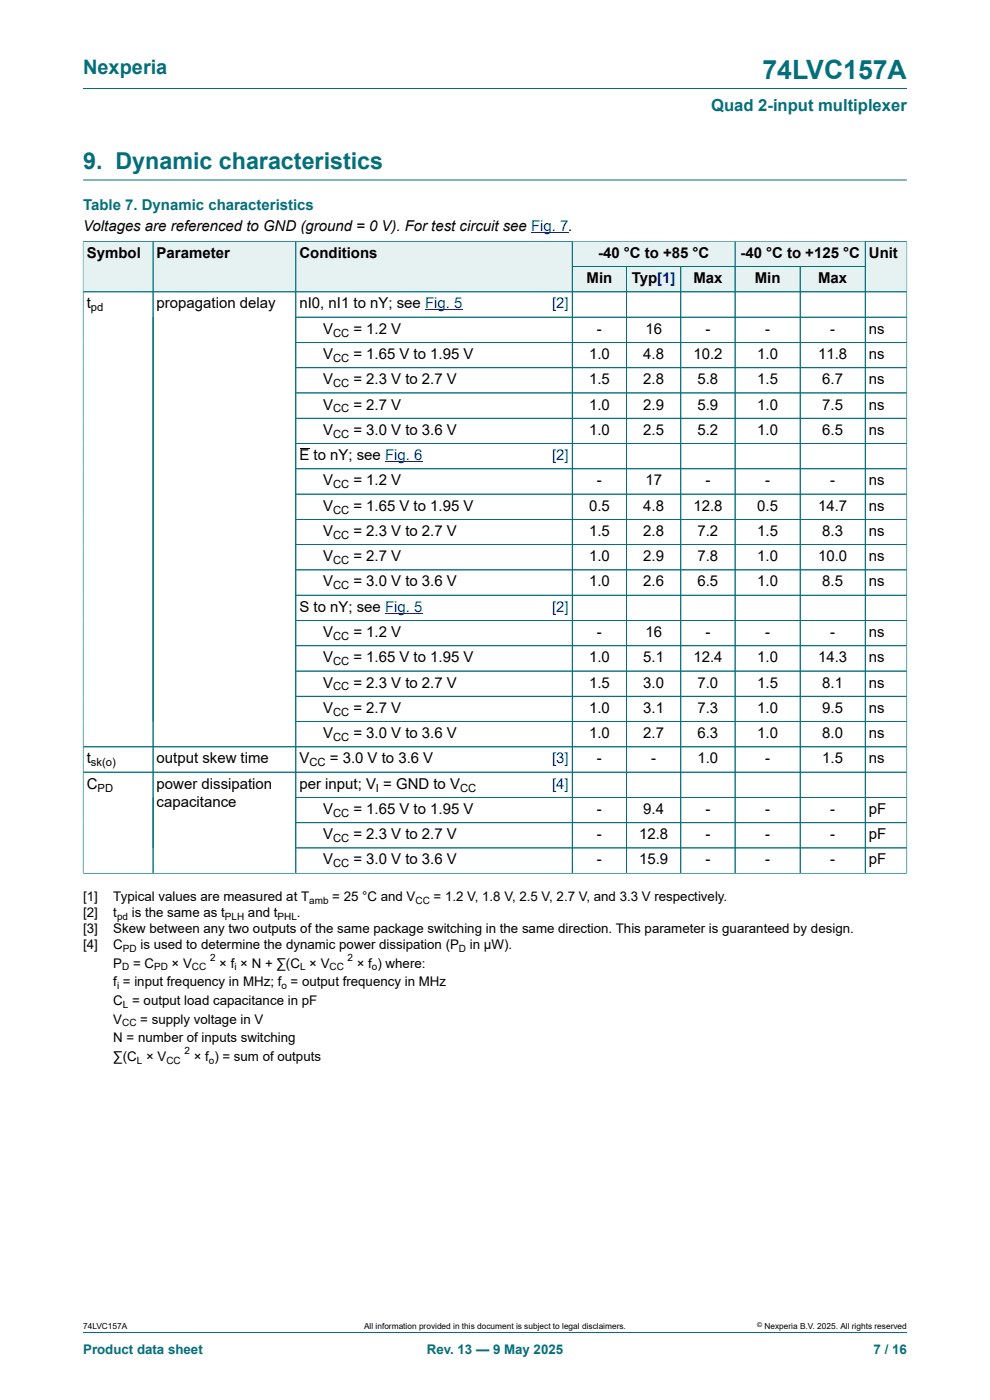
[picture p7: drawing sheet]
<svg xmlns="http://www.w3.org/2000/svg" width="210mm" height="297mm" viewBox="0 0 210 297" stroke-linecap="round" stroke-linejoin="round" font-family="sans-serif">
<defs><g id="words">
<text font-size="5.6" fill="#036f7b" x="161.7" y="16.8">74LVC157A</text>
<text font-size="4.9" fill="#036f7b" x="17.6" y="35.9">9. Dynamic characteristics</text>
<text font-size="4.2" fill="#036f7b" x="17.6" y="15.6">Nexperia</text>
<text font-size="3.5" fill="#036f7b" x="150.9" y="23.7">Quad 2-input multiplexer</text>
<text font-size="3.2" fill="#036f7b" x="17.6" y="44.5">Table 7. Dynamic characteristics</text>
<g font-size="3.2">
<text x="17.6" y="49.1">Voltages are referenced to GND (ground = 0 V). For test circuit see Fig. 7.</text>
<text x="18.4" y="54.7">Symbol</text>
<text x="33.2" y="54.7">Parameter</text>
<text x="63.5" y="54.7">Conditions</text>
<text x="126.9" y="54.7">-40 °C to +85 °C</text>
<text x="157" y="54.7">-40 °C to +125 °C</text>
<text x="184.3" y="54.7">Unit</text>
<text x="18.4" y="65.4">t</text>
<text x="33.2" y="65.4">propagation delay</text>
<text x="63.5" y="65.4">nI0, nI1 to nY; see Fig. 5</text>
<text x="124.4" y="60.1">Min</text>
<text x="134" y="60.1">Typ[1]</text>
<text x="147.1" y="60.1">Max</text>
<text x="160.1" y="60.1">Min</text>
<text x="173.5" y="60.1">Max</text>
<text x="68.5" y="70.8">V</text>
<text x="75" y="70.8">= 1.2 V</text>
<text x="126.6" y="70.8">-</text>
<text x="136.9" y="70.8">16</text>
<text x="149.6" y="70.8">-</text>
<text x="162.3" y="70.8">-</text>
<text x="176.1" y="70.8">-</text>
<text x="184.3" y="70.8">ns</text>
<text x="68.5" y="76.1">V</text>
<text x="75" y="76.1">= 1.65 V to 1.95 V</text>
<text x="124.9" y="76.1">1.0</text>
<text x="136.5" y="76.1">4.8</text>
<text x="147.1" y="76.1">10.2</text>
<text x="160.6" y="76.1">1.0</text>
<text x="173.5" y="76.1">11.8</text>
<text x="184.3" y="76.1">ns</text>
<text x="68.5" y="81.5">V</text>
<text x="75" y="81.5">= 2.3 V to 2.7 V</text>
<text x="124.9" y="81.5">1.5</text>
<text x="136.5" y="81.5">2.8</text>
<text x="148" y="81.5">5.8</text>
<text x="160.6" y="81.5">1.5</text>
<text x="174.4" y="81.5">6.7</text>
<text x="184.3" y="81.5">ns</text>
<text x="68.5" y="86.9">V</text>
<text x="75" y="86.9">= 2.7 V</text>
<text x="124.9" y="86.9">1.0</text>
<text x="136.5" y="86.9">2.9</text>
<text x="148" y="86.9">5.9</text>
<text x="160.6" y="86.9">1.0</text>
<text x="174.4" y="86.9">7.5</text>
<text x="184.3" y="86.9">ns</text>
<text x="68.5" y="92.2">V</text>
<text x="75" y="92.2">= 3.0 V to 3.6 V</text>
<text x="124.9" y="92.2">1.0</text>
<text x="136.5" y="92.2">2.5</text>
<text x="148" y="92.2">5.2</text>
<text x="160.6" y="92.2">1.0</text>
<text x="174.4" y="92.2">6.5</text>
<text x="184.3" y="92.2">ns</text>
<text x="63.5" y="97.6">E to nY; see Fig. 6</text>
<text x="68.5" y="103">V</text>
<text x="75" y="103">= 1.2 V</text>
<text x="126.6" y="103">-</text>
<text x="136.9" y="103">17</text>
<text x="149.6" y="103">-</text>
<text x="162.3" y="103">-</text>
<text x="176.1" y="103">-</text>
<text x="184.3" y="103">ns</text>
<text x="68.5" y="108.3">V</text>
<text x="68.5" y="113.7">V</text>
<text x="75" y="108.3">= 1.65 V to 1.95 V</text>
<text x="75" y="113.7">= 2.3 V to 2.7 V</text>
<text x="124.9" y="108.3">0.5</text>
<text x="124.9" y="113.7">1.5</text>
<text x="136.5" y="108.3">4.8</text>
<text x="136.5" y="113.7">2.8</text>
<text x="147.1" y="108.3">12.8</text>
<text x="148" y="113.7">7.2</text>
<text x="160.6" y="108.3">0.5</text>
<text x="160.6" y="113.7">1.5</text>
<text x="173.5" y="108.3">14.7</text>
<text x="174.4" y="113.7">8.3</text>
<text x="184.3" y="108.3">ns</text>
<text x="184.3" y="113.7">ns</text>
<text x="68.5" y="119">V</text>
<text x="75" y="119">= 2.7 V</text>
<text x="124.9" y="119">1.0</text>
<text x="136.5" y="119">2.9</text>
<text x="148" y="119">7.8</text>
<text x="160.6" y="119">1.0</text>
<text x="173.5" y="119">10.0</text>
<text x="184.3" y="119">ns</text>
<text x="68.5" y="124.4">V</text>
<text x="75" y="124.4">= 3.0 V to 3.6 V</text>
<text x="124.9" y="124.4">1.0</text>
<text x="136.5" y="124.4">2.6</text>
<text x="148" y="124.4">6.5</text>
<text x="160.6" y="124.4">1.0</text>
<text x="174.4" y="124.4">8.5</text>
<text x="184.3" y="124.4">ns</text>
<text x="63.5" y="129.8">S to nY; see Fig. 5</text>
<text x="68.5" y="135.1">V</text>
<text x="75" y="135.1">= 1.2 V</text>
<text x="126.6" y="135.1">-</text>
<text x="136.9" y="135.1">16</text>
<text x="149.6" y="135.1">-</text>
<text x="162.3" y="135.1">-</text>
<text x="176.1" y="135.1">-</text>
<text x="184.3" y="135.1">ns</text>
<text x="68.5" y="140.5">V</text>
<text x="75" y="140.5">= 1.65 V to 1.95 V</text>
<text x="124.9" y="140.5">1.0</text>
<text x="136.5" y="140.5">5.1</text>
<text x="147.1" y="140.5">12.4</text>
<text x="160.6" y="140.5">1.0</text>
<text x="173.5" y="140.5">14.3</text>
<text x="184.3" y="140.5">ns</text>
<text x="68.5" y="145.9">V</text>
<text x="75" y="145.9">= 2.3 V to 2.7 V</text>
<text x="124.9" y="145.9">1.5</text>
<text x="136.5" y="145.9">3.0</text>
<text x="148" y="145.9">7.0</text>
<text x="160.6" y="145.9">1.5</text>
<text x="174.4" y="145.9">8.1</text>
<text x="184.3" y="145.9">ns</text>
<text x="68.5" y="151.2">V</text>
<text x="75" y="151.2">= 2.7 V</text>
<text x="124.9" y="151.2">1.0</text>
<text x="136.5" y="151.2">3.1</text>
<text x="148" y="151.2">7.3</text>
<text x="160.6" y="151.2">1.0</text>
<text x="174.4" y="151.2">9.5</text>
<text x="184.3" y="151.2">ns</text>
<text x="18.4" y="161.9">t</text>
<text x="33.2" y="161.9">output skew time</text>
<text x="63.5" y="161.9">V</text>
<text x="68.5" y="156.6">V</text>
<text x="70" y="161.9">= 3.0 V to 3.6 V</text>
<text x="75" y="156.6">= 3.0 V to 3.6 V</text>
<text x="124.9" y="156.6">1.0</text>
<text x="126.6" y="161.9">-</text>
<text x="136.5" y="156.6">2.7</text>
<text x="138.1" y="161.9">-</text>
<text x="148" y="156.6">6.3</text>
<text x="148" y="161.9">1.0</text>
<text x="160.6" y="156.6">1.0</text>
<text x="162.3" y="161.9">-</text>
<text x="174.4" y="156.6">8.0</text>
<text x="174.4" y="161.9">1.5</text>
<text x="184.3" y="156.6">ns</text>
<text x="184.3" y="161.9">ns</text>
<text x="18.4" y="167.3">C</text>
<text x="33.2" y="167.3">power dissipation</text>
<text x="63.5" y="167.3">per input; V = GND to V</text>
<text x="33.2" y="171.1">capacitance</text>
<text x="68.5" y="172.7">V</text>
<text x="75" y="172.7">= 1.65 V to 1.95 V</text>
<text x="126.6" y="172.7">-</text>
<text x="136.5" y="172.7">9.4</text>
<text x="149.6" y="172.7">-</text>
<text x="162.3" y="172.7">-</text>
<text x="176.1" y="172.7">-</text>
<text x="184.3" y="172.7">pF</text>
<text x="68.5" y="178">V</text>
<text x="75" y="178">= 2.3 V to 2.7 V</text>
<text x="126.6" y="178">-</text>
<text x="135.6" y="178">12.8</text>
<text x="149.6" y="178">-</text>
<text x="162.3" y="178">-</text>
<text x="176.1" y="178">-</text>
<text x="184.3" y="178">pF</text>
<text x="68.5" y="183.4">V</text>
<text x="75" y="183.4">= 3.0 V to 3.6 V</text>
<text x="126.6" y="183.4">-</text>
<text x="135.6" y="183.4">15.9</text>
<text x="149.6" y="183.4">-</text>
<text x="162.3" y="183.4">-</text>
<text x="176.1" y="183.4">-</text>
<text x="184.3" y="183.4">pF</text>
</g>
<g font-size="3.2" fill="#00f">
<text x="117.1" y="65.4">[2]</text>
<text x="117.1" y="97.6">[2]</text>
<text x="117.1" y="129.8">[2]</text>
<text x="117.1" y="161.9">[3]</text>
<text x="117.1" y="167.3">[4]</text>
</g>
<g font-size="2.8">
<text x="17.6" y="191.2">[1]</text>
<text x="24" y="191.2">Typical values are measured at T</text>
<text x="70.5" y="191.2">= 25 °C and V</text>
<text x="92" y="191.2">= 1.2 V, 1.8 V, 2.5 V, 2.7 V, and 3.3 V respectively.</text>
<text x="17.6" y="194.6">[2]</text>
<text x="17.6" y="198">[3]</text>
<text x="24" y="194.6">t</text>
<text x="24" y="198">Skew between any two outputs of the same package switching in the same direction. This parameter is guaranteed by design.</text>
<text x="28" y="194.6">is the same as t</text>
<text x="52.6" y="194.6">and t</text>
<text x="63" y="194.6">.</text>
<text x="17.6" y="201.4">[4]</text>
<text x="24" y="201.4">C</text>
<text x="29.8" y="201.4">is used to determine the dynamic power dissipation (P</text>
<text x="99.7" y="201.4">in μW).</text>
<text x="24" y="205.3">P</text>
<text x="24" y="209.3">f = input frequency in MHz; f = output frequency in MHz</text>
<text x="28.2" y="205.3">= C</text>
<text x="36.4" y="205.3">× V</text>
<text x="46.5" y="205.3">× f × N + ∑(C × V</text>
<text x="75.7" y="205.3">× f ) where:</text>
<text x="24" y="213.2">C = output load capacitance in pF</text>
<text x="24" y="217.2">V</text>
<text x="24" y="221.1">N = number of inputs switching</text>
<text x="29.8" y="217.2">= supply voltage in V</text>
<text x="24" y="225.1">∑(C × V</text>
<text x="41.1" y="225.1">× f ) = sum of outputs</text>
</g>
<g font-size="2.8" fill="#036f7b">
<text x="17.6" y="287.2">Product data sheet</text>
<text x="90.5" y="287.2">Rev. 13 — 9 May 2025</text>
<text x="185.3" y="287.2">7 / 16</text>
</g>
<g font-size="2.4">
<text x="19.3" y="66">pd</text>
<text x="70.6" y="71.4">CC</text>
<text x="70.6" y="76.8">CC</text>
<text x="70.6" y="82.1">CC</text>
<text x="70.6" y="87.5">CC</text>
<text x="70.6" y="92.9">CC</text>
<text x="70.6" y="103.6">CC</text>
<text x="70.6" y="108.9">CC</text>
<text x="70.6" y="114.3">CC</text>
<text x="70.6" y="119.7">CC</text>
<text x="70.6" y="125">CC</text>
<text x="70.6" y="135.8">CC</text>
<text x="70.6" y="141.1">CC</text>
<text x="70.6" y="146.5">CC</text>
<text x="70.6" y="151.8">CC</text>
<text x="70.6" y="157.2">CC</text>
<text x="19.3" y="162.6">sk(o)</text>
<text x="20.7" y="167.9">PD</text>
<text x="65.6" y="162.6">CC</text>
<text x="79.8" y="167.9">I</text>
<text x="97.6" y="167.9">CC</text>
<text x="70.6" y="173.3">CC</text>
<text x="70.6" y="178.6">CC</text>
<text x="70.6" y="184">CC</text>
</g>
<g font-size="2.1">
<text x="65.6" y="191.8">amb</text>
<text x="88.1" y="191.8">CC</text>
<text x="24.8" y="195.1">pd</text>
<text x="47.7" y="195.1">PLH</text>
<text x="58.9" y="195.1">PHL</text>
<text x="26.1" y="201.9">PD</text>
<text x="44.6" y="203.9">2</text>
<text x="73.7" y="203.9">2</text>
<text x="97.4" y="201.9">D</text>
<text x="24.8" y="209.8">i</text>
<text x="25.9" y="205.9">D</text>
<text x="32.7" y="205.9">PD</text>
<text x="40.7" y="205.9">CC</text>
<text x="49.7" y="205.9">i</text>
<text x="59.7" y="209.8">o</text>
<text x="63.6" y="205.9">L</text>
<text x="69.9" y="205.9">CC</text>
<text x="78.9" y="205.9">o</text>
<text x="26.1" y="213.8">L</text>
<text x="25.9" y="217.7">CC</text>
<text x="29" y="225.6">L</text>
<text x="35.3" y="225.6">CC</text>
<text x="39.1" y="223.6">2</text>
<text x="44.3" y="225.6">o</text>
</g>
<g font-size="1.8">
<text x="17.6" y="282">74LVC157A</text>
<text x="77.2" y="282">All information provided in this document is subject to legal disclaimers.</text>
<text x="162.2" y="282">Nexperia B.V. 2025. All rights reserved</text>
</g>
<text font-size="1.4" x="160.6" y="281.6">©</text>
</g></defs>
<path d="M17.6 18.8h174.8M17.6 38.2h174.8M121.4 51.2h34.5v5.4h-34.5z" fill="none" stroke="#036f7b" stroke-width=".21"/>
<path d="M112.6 49.4h8" fill="none" stroke="#00f" stroke-width=".21"/>
<path d="M121.5 51.3h34.3v5.2h-34.3z" fill="#e6f1f2"/>
<path d="M155.9 51.2h27.6v5.4h-27.6z" fill="none" stroke="#036f7b" stroke-width=".21"/>
<path d="M156 51.3h27.5v5.2h-27.5z" fill="#e6f1f2"/>
<path d="M17.6 51.1v10.8h14.9v-10.7h-14.9" fill="none" stroke="#036f7b" stroke-width=".21"/>
<path d="M17.7 51.3h14.7v10.6h-14.7z" fill="#e6f1f2"/>
<path d="M32.5 51.2h30.3v10.7h-30.3z" fill="none" stroke="#036f7b" stroke-width=".21"/>
<path d="M32.5 51.3h30.2v10.6h-30.2z" fill="#e6f1f2"/>
<path d="M62.8 51.2h58.6v10.7h-58.6z" fill="none" stroke="#036f7b" stroke-width=".21"/>
<g fill="#e6f1f2">
<path d="M62.8 51.3h58.5v10.6h-58.5z"/>
<path d="M121.5 56.6h11.3v5.3h-11.3z"/>
</g>
<path d="M121.4 56.6h11.5v5.3h-11.5z" fill="none" stroke="#036f7b" stroke-width=".21"/>
<path d="M133 56.6h11.3v5.3h-11.3z" fill="#e6f1f2"/>
<path d="M132.9 56.6h11.5v5.3h-11.5z" fill="none" stroke="#036f7b" stroke-width=".21"/>
<path d="M144.5 56.6h11.3v5.3h-11.3z" fill="#e6f1f2"/>
<path d="M144.4 56.6h11.5v5.3h-11.5z" fill="none" stroke="#036f7b" stroke-width=".21"/>
<path d="M156 56.6h13.7v5.3h-13.7z" fill="#e6f1f2"/>
<path d="M155.9 56.6h13.8v5.3h-13.8z" fill="none" stroke="#036f7b" stroke-width=".21"/>
<path d="M169.8 56.6h13.7v5.3h-13.7z" fill="#e6f1f2"/>
<path d="M192.4 51.1v10.8h-22.7v-5.3h13.8M192.4 51.2h-8.9v10.7" fill="none" stroke="#036f7b" stroke-width=".21"/>
<path d="M183.6 51.3h8.7v10.6h-8.7z" fill="#e6f1f2"/>
<g fill="none" stroke="#036f7b" stroke-width=".21">
<path d="M17.6 51.3v134M17.7 51.2h174.6M32.5 51.3v134M62.8 51.3v134M121.4 51.3v134M121.5 56.6h62M132.9 56.6v128.7M144.4 56.6v128.7M155.9 51.3v134M169.7 56.6v128.7M183.5 51.3v134M192.4 51.3v134"/>
<path d="M17.6 61.9h174.8M62.8 67.3h129.6M62.8 72.6h129.6M62.8 78h129.6M62.8 83.4h129.6M62.8 88.7h129.6M62.8 94.1h129.6M62.8 99.5h129.6M62.8 104.8h129.6M62.8 110.2h129.6M62.8 115.5h129.6M62.8 126.3h129.6"/>
<path d="M192.4 120.9h-129.6M192.4 131.6h-129.6M192.4 137h-129.6M62.8 142.4h129.6M62.8 153.1h129.6M192.4 147.7h-129.6M192.4 158.4h-174.8M62.8 169.2h129.6M62.8 179.9h129.6M192.4 163.8h-174.8M192.4 174.5h-129.6M192.4 185.3h-174.8"/>
<path d="M17.6 282.6h174.8"/>
</g>
<path d="M90.2 65.8h7.9M81.7 97.9h7.9M81.7 130.1h7.9" fill="none" stroke="#00f" stroke-width=".21"/>
<path d="M63.5 95.1h2.1" fill="none" stroke="#000" stroke-width=".21"/>
<use href="#words"/>
</svg>
